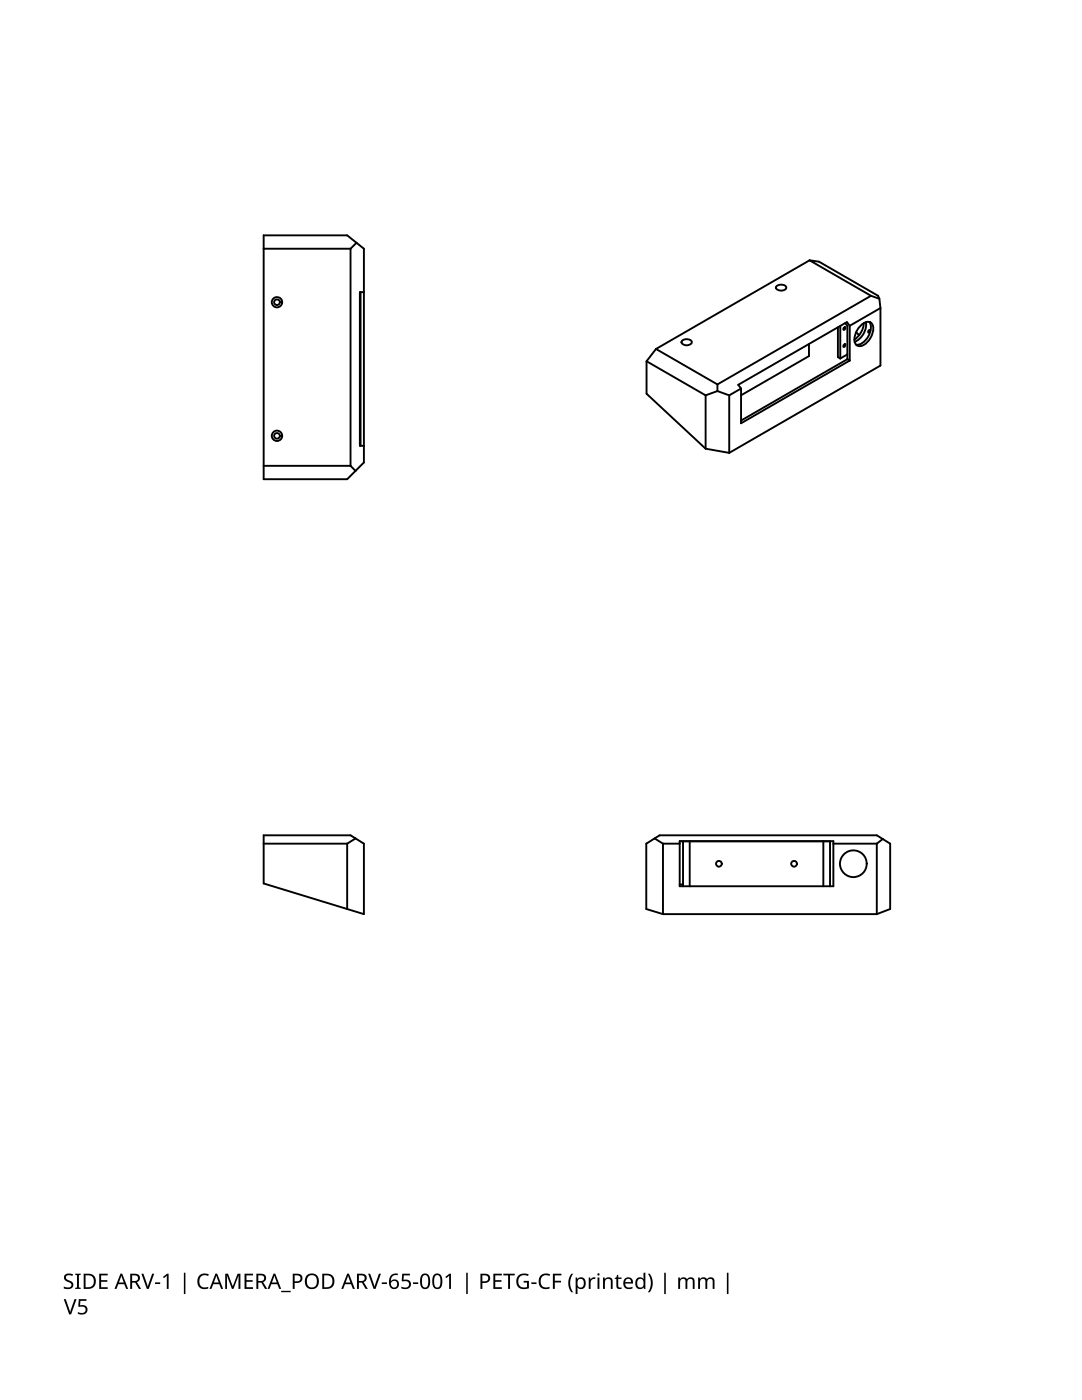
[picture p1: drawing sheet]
<svg xmlns="http://www.w3.org/2000/svg" width="216mm" height="279mm" viewBox="0 0 216 279" stroke-linecap="round" stroke-linejoin="round" font-family="sans-serif">
<g fill="none" stroke="#000" stroke-width=".38">
<path d="M52.6 47h16.7l3.3 2.6v42.7l-3.3 3.3h-16.7zM69.9 49.6h-17.3M69.9 49.6v43.4M71.1 48.5l-1.2 1.1M71.9 58.3v30.7M72.6 58.3h-.8v30.7h.8M154.9 57.2a1.28 1.28 0 0 1 2 .2 1.2 1.2 0 0 1-2.1 0zM161.5 52l-30.6 17.6M161.5 52l12.3 7M161.5 52l1.9 .2 11.8 6.8 .3 .6M173.8 59l1.7 .6M173.8 59l-30.6 17.7"/>
<path d="M175.5 59.6l.2 1.9M129 72.1v6.5l11.8 10.9M129 72.1l11.8 6.8M130.9 69.6l-1.9 2.5M130.9 69.6l12.3 7.1M136.1 68.1a1.29 1.29 0 0 1 1.9 .2 1.16 1.16 0 0 1-2 0zM140.8 78.9v10.6M143.2 78l2.3 .9M143.2 78l-2.4 .9M143.2 76.7v1.3M145.5 78.9v11.5M147.9 77.5l-2.4 1.4"/>
<path d="M161.4 68.7v2.4l-13.5 7.8M167.2 65.3v6l.5 .2M167.7 65v6.5M168.5 68.7h.1l.1 .2-.4 .4v-.4zM168.5 65.3l.2 .2-.4 .3v-.3zM168.6 64.5l.5 .5v6.7M169.1 71.7l-21.2 12.2M169.1 70.7l-1.4 .8M169.1 71.7l.5 .3M169.6 65v7M169.6 65l-.6-.7-21.7 12.5 .6 .7M169.6 72l-21.7 12.5v-7"/>
<path d="M170.8 66.3l.6 .6M171.9 64.8a1.44 1.44 0 0 1 2.1-.2 3.5 3.5 0 0 1-2.6 4.5 1.32 1.32 0 0 1-.9-1.9 4.4 4.4 0 0 1 1.4-2.4zM172.3 64.5a4.3 4.3 0 0 1-1.8 3.3M172.8 64.3a3.8 3.8 0 0 1-2.3 3.9M173.4 65.9l.2 .2-.3 .3v-.4zM173.4 64.3a3.3 3.3 0 0 1-1.3 4.2l-.9 .3h-.4M175.7 61.5v11.5l-30.2 17.4M175.7 61.5l-6.1 3.5M52.6 93h17.3M69.9 93l1 1M140.8 89.5l4.7 .9M52.6 166.7h17.3l2.7 1.7v14l-20-6.1z"/>
<path d="M69.3 168.4h-16.7M69.3 168.4v13M70.9 167.3l-1.6 1.1M130.6 167.3l1.7 1.1M132.3 168.4h3.3M132.3 168.4v14M135.6 167.9h30.7v9h-30.7zM135.6 176.5h.7M135.6 167.9h30v9M136.3 167.9v9M137.6 167.9v9M164.3 167.9v9"/>
<path d="M166.3 168.4h8.7M175 168.4v14M176.1 167.4l-1.1 1M132.3 182.4h42.7M175 182.4l2.6-1v-13l-2.6-1.7h-43.4l-2.6 1.7v13l3.3 1"/>
<circle cx="55.3" cy="60.3" r="1.03"/>
<circle cx="55.3" cy="60.3" r=".57"/>
<circle cx="55.3" cy="87" r="1.03"/>
<circle cx="55.3" cy="87" r=".57"/>
<circle cx="143.4" cy="172.4" r=".58"/>
<circle cx="158.4" cy="172.4" r=".56"/>
<circle cx="170.3" cy="172.4" r="2.66"/>
</g>
<g fill="#000">
<path d="M12.7 259.3h.4l.9 2.6 .9-2.6h.4l-1.1 3h-.4zM12.9 254.5a1.44 1.44 0 0 1 1.7-.2l-.2 .3h-.1a.64 .64 0 0 0-.8-.1 .64 .64 0 0 0-.3 .6l.5 .4a.93 .93 0 0 1 .9 1.1 .93 .93 0 0 1-1.3 .7l-.6-.2v-.3a1.08 1.08 0 0 0 1.5-.2 1.08 1.08 0 0 0-1-.9 .8 .8 0 0 1-.3-1.2zM15 254.2h1.1v.2l-.4 .1v2.4l.4 .1v.2h-1.1v-.2l.4-.1v-2.4l-.4-.1zM19.8 254.2h1.7v.3h-1.3v1h1.2v.3h-1.2v1.1h1.3v.3h-1.7zM28.2 254.2h.4l.9 2.6 .9-2.6h.4l-1.1 3h-.4zM30.9 255.9h1.1v.4h-1.1zM32.5 254.8l.8-.6h.3v3h-.3v-2.6l-.6 .5zM39.8 254.6a1.69 1.69 0 0 1 1.9-.3l-.2 .4-.8-.2a1.24 1.24 0 0 0-.9 1.6 1.24 1.24 0 0 0 1.8 .7v.3a1.56 1.56 0 0 1-1.9-.3 1.56 1.56 0 0 1-.1-1.9zM44.9 254.2h.6l.9 2.5 1-2.5h.6v3h-.4v-2.6l-1 2.6h-.3l-1-2.6v2.6h-.4zM48.8 254.2h1.7v.3h-1.3v1h1.2v.3h-1.2v1.1h1.3v.3h-1.7zM56.1 257.6h1.9v.3h-1.9zM73.5 254.2h.4l.8 2.6 .9-2.6h.4l-1.1 3h-.4z"/>
<path d="M76.2 255.9h1v.4h-1zM80.3 254.2h1.5v.3h-1.2l-.1 .9a1.02 1.02 0 0 1 1.5 .9 1.02 1.02 0 0 1-1.4 1l-.5-.2v-.3a.88 .88 0 0 0 .9 .2 .88 .88 0 0 0 .6-.8 .85 .85 0 0 0-1.3-.5l-.1-.1zM82.4 255.9h1v.4h-1zM88.9 254.8l.8-.6h.3v3h-.4v-2.6l-.6 .5zM98.4 254.2h1.7v.3h-1.3v1h1.3v.3h-1.3v1.1h1.3v.3h-1.7zM100.4 254.2h2.3v.3h-.9v2.7h-.4v-2.7h-1zM103.4 254.6a1.95 1.95 0 0 1 2.1-.3l-.1 .4a1.25 1.25 0 0 0-2 .9 1.25 1.25 0 0 0 1.8 1.3v-.9h-.7v-.4h1v1.5l-.2 .1a1.62 1.62 0 0 1-2.1-.5 1.62 1.62 0 0 1 .2-2.1zM106 255.9h1.1v.4h-1.1zM107.9 254.6a1.69 1.69 0 0 1 1.9-.3l-.2 .4-.8-.2a1.24 1.24 0 0 0-.9 1.6 1.24 1.24 0 0 0 1.8 .7v.3a1.56 1.56 0 0 1-1.9-.3 1.56 1.56 0 0 1-.1-1.9zM110.3 254.2h1.7v.3h-1.3v1.1h1.2v.3h-1.2v1.3h-.4zM114 254.2h.4a3.2 3.2 0 0 0 0 3.7 .85 .85 0 0 1-.8-.8 3.1 3.1 0 0 1 .4-2.9zM117.5 255h.3v.4l.4-.4 .6-.1v.4h-.5a.73 .73 0 0 0-.5 .7v1.2h-.3z"/>
<path d="M120.3 255h.3l.1 .3a.87 .87 0 0 1 .9-.3 .87 .87 0 0 1 .6 .7v1.5h-.3v-1.4a.61 .61 0 0 0-.8-.6 .61 .61 0 0 0-.4 .8v1.2h-.4zM123.1 254.4h.3v.6h.6v.2h-.6v1.4l.2 .3h.4v.3a.69 .69 0 0 1-1-.6v-1.4h-.3v-.1l.3-.2zM129.3 254.2a.86 .86 0 0 1 .8 .8 3 3 0 0 1-.5 2.9h-.3a3.2 3.2 0 0 0 0-3.7zM135.3 255h.3l.1 .3a.86 .86 0 0 1 1.4 0 .81 .81 0 0 1 .9-.4 .81 .81 0 0 1 .6 .8v1.5h-.4v-1.4a.56 .56 0 0 0-.6-.6 .56 .56 0 0 0-.4 .8v1.2h-.4v-1.4a.57 .57 0 0 0-.7-.6 .57 .57 0 0 0-.4 .8v1.2h-.4zM139.3 255h.3l.1 .3a.86 .86 0 0 1 1.4 0 .81 .81 0 0 1 .9-.4 .81 .81 0 0 1 .6 .8v1.5h-.4v-1.4a.56 .56 0 0 0-.7-.6 .56 .56 0 0 0-.4 .8v1.2h-.3v-1.4a.57 .57 0 0 0-.8-.6 .57 .57 0 0 0-.3 .8v1.2h-.4zM15.7 259.3h1.5v.3h-1.2v.9a1.02 1.02 0 0 1 1.5 .8 1.02 1.02 0 0 1-1.4 1l-.6-.1v-.4a.88 .88 0 0 0 1 .3 .88 .88 0 0 0 .6-.9 .85 .85 0 0 0-1.3-.4l-.2-.1z"/>
<path d="M16.7 254.2h.9a1.36 1.36 0 0 1 1.5 1.5 1.41 1.41 0 0 1-1.6 1.5h-.8zM17.1 254.5v2.4h.4a1.08 1.08 0 0 0 1.2-1.2 1.03 1.03 0 0 0-1.1-1.2z"/>
<path d="M24 254.2h.4l1.2 3h-.4l-.4-.9h-1.2l-.4 .9h-.3zM24.2 254.6l-.5 1.4h1z"/>
<path d="M26 254.2h.8a.87 .87 0 0 1 1.1 .6 .87 .87 0 0 1-.6 1.1l.9 1.3h-.5l-.7-1.2h-.6v1.2h-.4zM26.4 254.5v1.2h.4a.58 .58 0 0 0 .7-.6 .58 .58 0 0 0-.7-.6z"/>
<path d="M43 254.2h.3l1.2 3h-.4l-.3-.9h-1.2l-.4 .9h-.4zM43.2 254.6l-.5 1.4h.9z"/>
<path d="M51.2 254.2h.8a.87 .87 0 0 1 1.1 .6 .87 .87 0 0 1-.6 1.1l.8 1.3h-.4l-.8-1.2h-.6v1.2h-.3zM51.5 254.5v1.2h.5a.58 .58 0 0 0 .7-.6 .58 .58 0 0 0-.7-.6z"/>
<path d="M54.6 254.2h.3l1.2 3h-.4l-.4-.9h-1.2l-.3 .9h-.4zM54.7 254.6l-.4 1.4h.9z"/>
<path d="M58.4 254.2h.8a.95 .95 0 0 1 1.2 1 .95 .95 0 0 1-1.3 .8h-.3v1.2h-.4zM58.8 254.5v1.2a.82 .82 0 0 0 1.2-.6 .61 .61 0 0 0-.8-.6z"/>
<path d="M61.2 254.6a1.42 1.42 0 0 1 1.6-.3 1.42 1.42 0 0 1 .8 1.4 1.45 1.45 0 0 1-1.7 1.5 1.45 1.45 0 0 1-1-2zM61.6 254.7l-.3 .5-.1 .5a1.04 1.04 0 0 0 1.1 1.2 1.04 1.04 0 0 0 .9-1.3 1 1 0 0 0-.5-1 1 1 0 0 0-1.1 .1z"/>
<path d="M64.3 254.2h.9a1.36 1.36 0 0 1 1.5 1.5 1.41 1.41 0 0 1-1.6 1.5h-.8zM64.7 254.5v2.4h.4a1.08 1.08 0 0 0 1.2-1.2 1.03 1.03 0 0 0-1.1-1.2z"/>
<path d="M69.3 254.2h.3l1.2 3h-.4l-.4-.9h-1.2l-.3 .9h-.4zM69.4 254.6l-.4 1.4h.9z"/>
<path d="M71.2 254.2h.9a.87 .87 0 0 1 1 .6 .87 .87 0 0 1-.5 1.1l.8 1.3h-.4l-.8-1.2h-.6v1.2h-.4zM71.6 254.5v1.2h.5a.58 .58 0 0 0 .7-.6 .58 .58 0 0 0-.8-.6z"/>
<path d="M78.1 254.5l.4-.3h.5h.4v.3a1.03 1.03 0 0 0-1.4 1.2 .96 .96 0 0 1 1.5 .1 .96 .96 0 0 1-.5 1.4 1.09 1.09 0 0 1-1.4-1.3l.1-.7zM78 256.3a.66 .66 0 0 0 1.3 0 .66 .66 0 0 0-1.3 0z"/>
<path d="M84.2 254.4a1.05 1.05 0 0 1 1.2 0 1.05 1.05 0 0 1 .4 1.1v.2a1.18 1.18 0 0 1-1.1 1.6 1.37 1.37 0 0 1-.9-1.8l.2-.7zM84.4 254.6l-.2 .5v1.2a.6 .6 0 0 0 .6 .7 .6 .6 0 0 0 .6-.7 1.66 1.66 0 0 0-.4-1.8z"/>
<path d="M86.6 254.4a1.05 1.05 0 0 1 1.3 0 1.05 1.05 0 0 1 .4 1.1v.2a1.18 1.18 0 0 1-1.2 1.6 1.37 1.37 0 0 1-.8-1.8v-.6zM86.9 254.6l-.2 .5v1.2a.6 .6 0 0 0 .6 .7 .6 .6 0 0 0 .6-.7 1.66 1.66 0 0 0-.5-1.8z"/>
<path d="M95.9 254.2h.8a.95 .95 0 0 1 1.1 1 .95 .95 0 0 1-1.2 .8h-.3v1.2h-.4zM96.3 254.5v1.2a.8 .8 0 0 0 1.1-.7 .85 .85 0 0 0-1.1-.5z"/>
<path d="M114.9 255h.3v.3a.95 .95 0 0 1 1.2-.3 .95 .95 0 0 1 .5 1.1 .99 .99 0 0 1-1 1.2l-.7-.4v1.4h-.3zM115.4 255.4l-.2 .4a.73 .73 0 0 0 .1 .9 .73 .73 0 0 0 .9 .1 .88 .88 0 0 0 .3-1 .88 .88 0 0 0-.9-.5z"/>
<path d="M124.6 255.2a.98 .98 0 0 1 1.2-.2 .98 .98 0 0 1 .5 1.2h-1.6a.87 .87 0 0 0 .6 .8 .87 .87 0 0 0 .9-.2v.3a1.24 1.24 0 0 1-1.6-.2 1.24 1.24 0 0 1 0-1.7zM124.9 255.4l-.1 .5h1.1a.57 .57 0 0 0-.3-.6 .57 .57 0 0 0-.7 .1z"/>
<path d="M127.1 255.1a.95 .95 0 0 1 1.3 .1v-1.2h.4v3.2h-.3l-.1-.3-.3 .3-.4 .1a1.25 1.25 0 0 1-1-.9 1.25 1.25 0 0 1 .4-1.3zM127.4 255.3a.91 .91 0 0 0-.3 1 .91 .91 0 0 0 .8 .7 .99 .99 0 0 0 0-1.8z"/>
<circle cx="119.4" cy="254.3" r=".23"/>
</g>
<path d="M36.8 254v4.3M93.2 254v4.3M132.7 254v4.3M145.2 254v4.3" fill="none" stroke="#000" stroke-width=".31"/>
<path d="M119.4 255v2.2" fill="none" stroke="#000" stroke-width=".37"/>
</svg>
